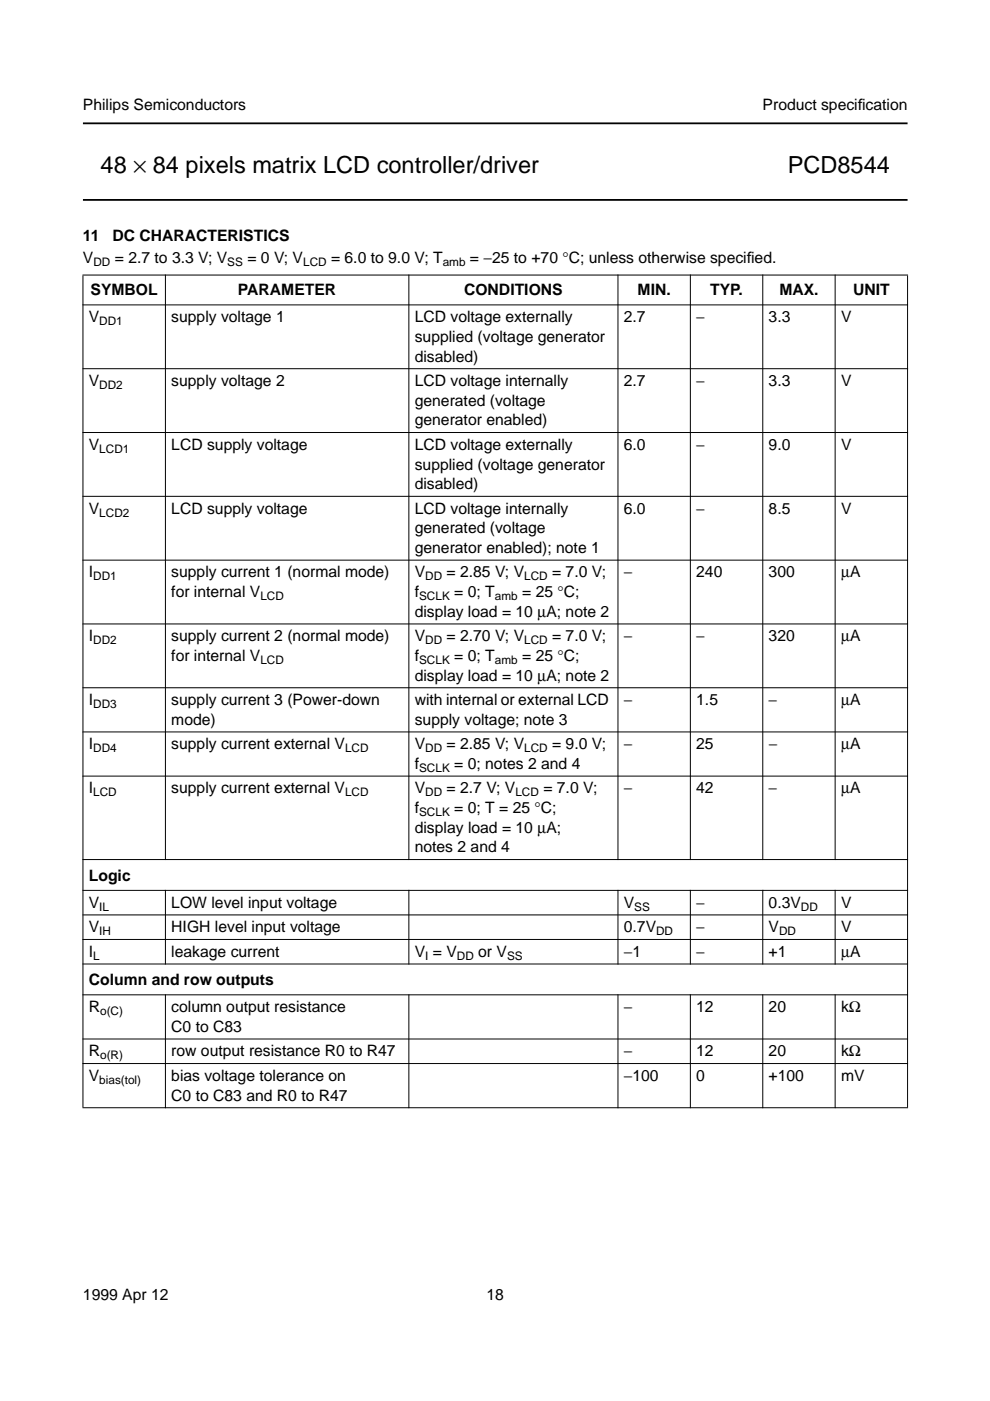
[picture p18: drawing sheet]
<svg xmlns="http://www.w3.org/2000/svg" width="210mm" height="297mm" viewBox="0 0 210 297" stroke-linecap="round" stroke-linejoin="round" font-family="sans-serif">
<defs><g id="words">
<g font-size="5">
<text x="21.3" y="36.6">48 × 84 pixels matrix LCD controller/driver</text>
<text x="167" y="36.6">PCD8544</text>
</g>
<g font-size="3.3">
<text x="17.6" y="23.4">Philips Semiconductors</text>
<text x="161.7" y="23.4">Product specif</text>
<text x="181.9" y="23.4">ication</text>
<text x="17.6" y="51.1">11</text>
<text x="23.8" y="51.1">DC CHARACTERISTICS</text>
<text x="17.6" y="55.8">V</text>
<text x="24.3" y="55.8">= 2.7 to 3.3 V; V</text>
<text x="52.5" y="55.8">= 0 V; V</text>
<text x="70.2" y="55.8">= 6.0 to 9.0 V; T</text>
<text x="99.6" y="55.8">= −25 to +70 °C; unless otherwise specif</text>
<text x="158.3" y="55.8">ied.</text>
<text x="19.2" y="62.6">SYMBOL</text>
<text x="50.5" y="62.6">PARAMETER</text>
<text x="98.4" y="62.6">CONDITIONS</text>
<text x="135.2" y="62.6">MIN.</text>
<text x="150.6" y="62.6">TYP.</text>
<text x="165.2" y="62.6">MAX.</text>
<text x="180.9" y="62.6">UNIT</text>
<text x="18.8" y="68.3">V</text>
<text x="36.3" y="68.3">supply voltage 1</text>
<text x="87.9" y="68.3">LCD voltage externally</text>
<text x="132.3" y="68.3">2.7</text>
<text x="147.6" y="68.3">−</text>
<text x="163" y="68.3">3.3</text>
<text x="178.3" y="68.3">V</text>
<text x="87.9" y="72.5">supplied (voltage generator</text>
<text x="87.9" y="76.6">disabled)</text>
<text x="18.8" y="81.9">V</text>
<text x="36.3" y="81.9">supply voltage 2</text>
<text x="87.9" y="81.9">LCD voltage internally</text>
<text x="132.3" y="81.9">2.7</text>
<text x="147.6" y="81.9">−</text>
<text x="163" y="81.9">3.3</text>
<text x="178.3" y="81.9">V</text>
<text x="87.9" y="86">generated (voltage</text>
<text x="18.8" y="95.4">V</text>
<text x="36.3" y="95.4">LCD supply voltage</text>
<text x="87.9" y="90.2">generator enabled)</text>
<text x="87.9" y="95.4">LCD voltage externally</text>
<text x="132.3" y="95.4">6.0</text>
<text x="147.6" y="95.4">−</text>
<text x="163" y="95.4">9.0</text>
<text x="178.3" y="95.4">V</text>
<text x="87.9" y="99.5">supplied (voltage generator</text>
<text x="87.9" y="103.7">disabled)</text>
<text x="18.8" y="108.9">V</text>
<text x="36.3" y="108.9">LCD supply voltage</text>
<text x="87.9" y="113.1">generated (voltage</text>
<text x="87.9" y="108.9">LCD voltage internally</text>
<text x="132.3" y="108.9">6.0</text>
<text x="147.6" y="108.9">−</text>
<text x="163" y="108.9">8.5</text>
<text x="178.3" y="108.9">V</text>
<text x="87.9" y="117.2">generator enabled); note 1</text>
<text x="18.8" y="122.4">I</text>
<text x="36.3" y="122.4">supply current 1 (normal mode)</text>
<text x="87.9" y="122.4">V</text>
<text x="94.7" y="122.4">= 2.85 V; V</text>
<text x="117.1" y="122.4">= 7.0 V;</text>
<text x="132.3" y="122.4">−</text>
<text x="147.6" y="122.4">240</text>
<text x="163" y="122.4">300</text>
<text x="178.3" y="122.4">µA</text>
<text x="36.3" y="126.6">for internal V</text>
<text x="87.9" y="130.8">display load = 10 µA; note 2</text>
<text x="87.9" y="126.6">f</text>
<text x="96.3" y="126.6">= 0; T</text>
<text x="110.7" y="126.6">= 25 °C;</text>
<text x="18.8" y="136">I</text>
<text x="36.3" y="136">supply current 2 (normal mode)</text>
<text x="87.9" y="136">V</text>
<text x="94.7" y="136">= 2.70 V; V</text>
<text x="117.1" y="136">= 7.0 V;</text>
<text x="132.3" y="136">−</text>
<text x="147.6" y="136">−</text>
<text x="163" y="136">320</text>
<text x="178.3" y="136">µA</text>
<text x="36.3" y="140.1">for internal V</text>
<text x="87.9" y="140.1">f</text>
<text x="96.3" y="140.1">= 0; T</text>
<text x="110.7" y="140.1">= 25 °C;</text>
<text x="18.8" y="149.5">I</text>
<text x="36.3" y="149.5">supply current 3 (Power-down</text>
<text x="87.9" y="144.3">display load = 10 µA; note 2</text>
<text x="87.9" y="149.5">with internal or external LCD</text>
<text x="132.3" y="149.5">−</text>
<text x="147.6" y="149.5">1.5</text>
<text x="163" y="149.5">−</text>
<text x="178.3" y="149.5">µA</text>
<text x="36.3" y="153.7">mode)</text>
<text x="87.9" y="153.7">supply voltage; note 3</text>
<text x="18.8" y="158.9">I</text>
<text x="36.3" y="158.9">supply current external V</text>
<text x="87.9" y="158.9">V</text>
<text x="94.7" y="158.9">= 2.85 V; V</text>
<text x="117.1" y="158.9">= 9.0 V;</text>
<text x="132.3" y="158.9">−</text>
<text x="147.6" y="158.9">25</text>
<text x="163" y="158.9">−</text>
<text x="178.3" y="158.9">µA</text>
<text x="87.9" y="163">f</text>
<text x="96.3" y="163">= 0; notes 2 and 4</text>
<text x="18.8" y="168.2">I</text>
<text x="36.3" y="168.2">supply current external V</text>
<text x="87.9" y="172.4">f</text>
<text x="87.9" y="168.2">V</text>
<text x="94.7" y="168.2">= 2.7 V; V</text>
<text x="96.3" y="172.4">= 0; T = 25 °C;</text>
<text x="115.2" y="168.2">= 7.0 V;</text>
<text x="132.3" y="168.2">−</text>
<text x="147.6" y="168.2">42</text>
<text x="163" y="168.2">−</text>
<text x="178.3" y="168.2">µA</text>
<text x="87.9" y="176.6">display load = 10 µA;</text>
<text x="87.9" y="180.7">notes 2 and 4</text>
<text x="18.8" y="186.8">Logic</text>
<text x="18.8" y="192.5">V</text>
<text x="18.8" y="197.7">V</text>
<text x="36.3" y="192.5">LOW level input voltage</text>
<text x="36.3" y="197.7">HIGH level input voltage</text>
<text x="132.3" y="192.5">V</text>
<text x="132.3" y="197.7">0.7V</text>
<text x="147.6" y="192.5">−</text>
<text x="147.6" y="197.7">−</text>
<text x="163" y="192.5">0.3V</text>
<text x="163" y="197.7">V</text>
<text x="178.3" y="192.5">V</text>
<text x="178.3" y="197.7">V</text>
<text x="18.8" y="202.9">I</text>
<text x="36.3" y="202.9">leakage current</text>
<text x="87.9" y="202.9">V = V</text>
<text x="101.4" y="202.9">or V</text>
<text x="132.3" y="202.9">−1</text>
<text x="147.6" y="202.9">−</text>
<text x="163" y="202.9">+1</text>
<text x="178.3" y="202.9">µA</text>
<text x="18.8" y="208.9">Column and row outputs</text>
<text x="18.8" y="214.6">R</text>
<text x="36.3" y="214.6">column output resistance</text>
<text x="132.3" y="214.6">−</text>
<text x="147.6" y="214.6">12</text>
<text x="163" y="214.6">20</text>
<text x="178.3" y="214.6">kΩ</text>
<text x="36.3" y="218.8">C0 to C83</text>
<text x="18.8" y="224">R</text>
<text x="36.3" y="224">row output resistance R0 to R47</text>
<text x="132.3" y="224">−</text>
<text x="147.6" y="224">12</text>
<text x="163" y="224">20</text>
<text x="178.3" y="224">kΩ</text>
<text x="18.8" y="229.2">V</text>
<text x="36.3" y="229.2">bias voltage tolerance on</text>
<text x="36.3" y="233.3">C0 to C83 and R0 to R47</text>
<text x="132.3" y="229.2">−100</text>
<text x="147.6" y="229.2">0</text>
<text x="163" y="229.2">+100</text>
<text x="178.3" y="229.2">mV</text>
<text x="17.6" y="275.6">1999 Apr 12</text>
<text x="103.2" y="275.6">18</text>
</g>
<g font-size="2.5">
<text x="19.8" y="56.4">DD</text>
<text x="48.2" y="56.4">SS</text>
<text x="64.3" y="56.4">LCD</text>
<text x="93.9" y="56.4">amb</text>
<text x="21.1" y="68.9">DD1</text>
<text x="21.1" y="82.5">DD2</text>
<text x="21.1" y="96">LCD1</text>
<text x="21.1" y="109.5">LCD2</text>
<text x="19.8" y="123">DD1</text>
<text x="90.2" y="123">DD</text>
<text x="111.1" y="123">LCD</text>
<text x="55.2" y="127.2">LCD</text>
<text x="88.9" y="127.2">SCLK</text>
<text x="104.9" y="127.2">amb</text>
<text x="19.8" y="136.6">DD2</text>
<text x="90.2" y="136.6">DD</text>
<text x="111.1" y="136.6">LCD</text>
<text x="55.2" y="140.7">LCD</text>
<text x="88.9" y="140.7">SCLK</text>
<text x="104.9" y="140.7">amb</text>
<text x="19.8" y="150.1">DD3</text>
<text x="19.8" y="159.5">DD4</text>
<text x="73.2" y="159.5">LCD</text>
<text x="90.2" y="159.5">DD</text>
<text x="111.1" y="159.5">LCD</text>
<text x="88.9" y="163.6">SCLK</text>
<text x="19.8" y="168.8">LCD</text>
<text x="73.2" y="168.8">LCD</text>
<text x="88.9" y="173">SCLK</text>
<text x="90.2" y="168.8">DD</text>
<text x="109.3" y="168.8">LCD</text>
<text x="21.1" y="193.1">IL</text>
<text x="134.5" y="193.1">SS</text>
<text x="169.8" y="193.1">DD</text>
<text x="19.8" y="203.5">L</text>
<text x="21.1" y="198.3">IH</text>
<text x="90.2" y="203.5">I</text>
<text x="96.9" y="203.5">DD</text>
<text x="107.5" y="203.5">SS</text>
<text x="139.1" y="198.3">DD</text>
<text x="165.2" y="198.3">DD</text>
<text x="21.2" y="215.2">o(C)</text>
<text x="21.2" y="224.6">o(R)</text>
<text x="21.1" y="229.8">bias(tol)</text>
</g>
</g></defs>
<path d="M17.6 26.2h174.8M17.6 42.4h174.8" fill="none" stroke="#000" stroke-width=".38"/>
<g fill="#000" stroke="#000" stroke-width=".21">
<path d="M17.5 58.3h175zM17.5 64.6h175zM17.5 78.2h175zM17.5 91.7h175zM17.5 105.2h175zM17.5 118.8h175zM17.5 132.3h175zM17.5 145.8h175zM17.5 155.2h175zM17.5 164.6h175zM35.1 58.2v124.1zM86.7 58.2v124.1z"/>
<path d="M131 58.2v124.1zM146.4 58.2v124.1zM161.7 58.2v124.1zM177.1 58.2v124.1zM17.5 182.2h175zM17.5 188.8h175zM17.5 194h175zM17.5 199.2h175zM35.1 188.7v15.8zM86.7 188.7v15.8zM131 188.7v15.8zM146.4 188.7v15.8z"/>
<path d="M161.7 188.7v15.8zM177.1 188.7v15.8zM17.5 204.4h175zM17.5 210.9h175zM17.6 58.4v176.4zM35.1 210.8v24.2zM86.7 210.8v24.2zM131 210.8v24.2zM146.4 210.8v24.2zM161.7 210.8v24.2zM177.1 210.8v24.2zM192.4 58.4v176.4z"/>
<path d="M17.5 220.3h175zM17.5 225.5h175zM17.5 234.9h175z"/>
</g>
<use href="#words"/>
</svg>
